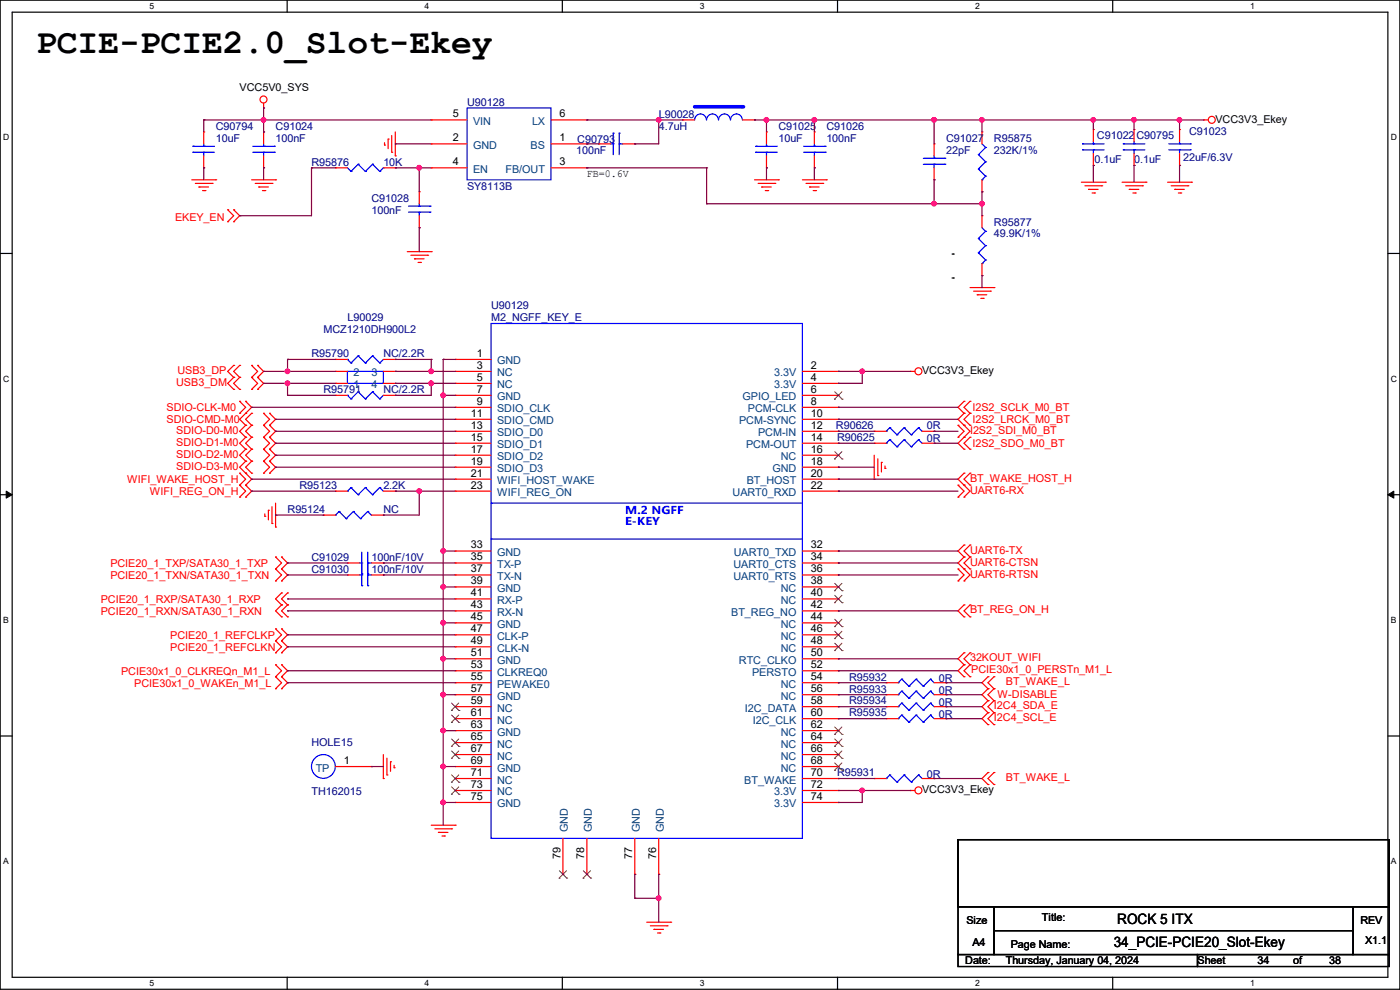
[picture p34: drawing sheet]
<svg xmlns="http://www.w3.org/2000/svg" width="297mm" height="210mm" viewBox="0 0 297 210" stroke-linecap="round" stroke-linejoin="round" font-family="sans-serif">
<defs><g id="words">
<text font-size="7.4" x="7.7" y="11.3">PCIE-PCIE2.0_Slot-Ekey</text>
<g font-size="3">
<text x="237" y="196.1">ROCK 5 IIITX</text>
<text x="237" y="196.1">ROCK 5 TX</text>
<text x="236.3" y="200.9">34_PCIE-PCIE20_Slot-Ekey</text>
</g>
<g font-size="2.3">
<text x="50.8" y="19.4">VCC5V0_SYS</text>
<text x="96.1" y="30">2</text>
<text x="96.1" y="24.9">5</text>
<text x="118.7" y="24.9">6</text>
<text x="118.7" y="30">1</text>
<text x="257.9" y="26">VCC3V3_Ekey</text>
<text x="96.1" y="35.1">4</text>
<text x="118.7" y="35.1">3</text>
<text x="124.5" y="37.5">FB=0.6V</text>
<text x="101.1" y="75.7">1</text>
<text x="101.1" y="78.2">3</text>
<text x="101.1" y="80.8">5</text>
<text x="101.1" y="83.3">7</text>
<text x="172" y="78.2">2</text>
<text x="172" y="80.8">4</text>
<text x="172" y="83.3">6</text>
<text x="195.6" y="79.3">VCC3V3_Ekey</text>
<text x="99.9" y="88.4">11</text>
<text x="101.1" y="85.9">9</text>
<text x="172" y="85.9">8</text>
<text x="172" y="88.4">10</text>
<text x="99.9" y="90.9">13</text>
<text x="99.9" y="93.5">15</text>
<text x="172" y="90.9">12</text>
<text x="172" y="93.5">14</text>
<text x="99.9" y="96">17</text>
<text x="99.9" y="98.6">19</text>
<text x="99.9" y="101.1">21</text>
<text x="172" y="96">16</text>
<text x="172" y="98.6">18</text>
<text x="172" y="101.1">20</text>
<text x="99.9" y="103.6">23</text>
<text x="172" y="103.6">22</text>
<text x="99.9" y="118.9">35</text>
<text x="99.9" y="116.3">33</text>
<text x="172" y="116.3">32</text>
<text x="172" y="118.9">34</text>
<text x="99.9" y="124">39</text>
<text x="99.9" y="121.4">37</text>
<text x="172" y="121.4">36</text>
<text x="172" y="124">38</text>
<text x="99.9" y="126.5">41</text>
<text x="99.9" y="129">43</text>
<text x="99.9" y="131.6">45</text>
<text x="172" y="126.5">40</text>
<text x="172" y="129">42</text>
<text x="172" y="131.6">44</text>
<text x="99.9" y="134.1">47</text>
<text x="99.9" y="136.7">49</text>
<text x="172" y="134.1">46</text>
<text x="172" y="136.7">48</text>
<text x="99.9" y="139.2">51</text>
<text x="99.9" y="141.7">53</text>
<text x="172" y="139.2">50</text>
<text x="172" y="141.7">52</text>
<text x="99.9" y="144.3">55</text>
<text x="99.9" y="146.8">57</text>
<text x="99.9" y="149.4">59</text>
<text x="172" y="144.3">54</text>
<text x="172" y="146.8">56</text>
<text x="172" y="149.4">58</text>
<text x="99.9" y="154.4">63</text>
<text x="99.9" y="151.9">61</text>
<text x="172" y="154.4">62</text>
<text x="172" y="151.9">60</text>
<text x="99.9" y="159.5">67</text>
<text x="99.9" y="157">65</text>
<text x="172" y="159.5">66</text>
<text x="172" y="157">64</text>
<text x="72.9" y="162.1">1</text>
<text x="99.9" y="162.1">69</text>
<text x="99.9" y="164.6">71</text>
<text x="99.9" y="167.1">73</text>
<text x="172" y="162.1">68</text>
<text x="172" y="164.6">70</text>
<text x="172" y="167.1">72</text>
<text x="99.9" y="169.7">75</text>
<text x="172" y="169.7">74</text>
<text x="195.6" y="168.2">VCC3V3_Ekey</text>
<text x="118.9" y="182.2" transform="rotate(-90 118.9 182.2)">79</text>
<text x="124" y="182.2" transform="rotate(-90 124 182.2)">78</text>
<text x="134.1" y="182.2" transform="rotate(-90 134.1 182.2)">77</text>
<text x="139.2" y="182.2" transform="rotate(-90 139.2 182.2)">76</text>
<text x="205" y="195.9">Size</text>
<text x="221" y="195.4">Title:</text>
<text x="288.6" y="195.9">REV</text>
<text x="206.3" y="200.7">A4</text>
<text x="214.4" y="201">Page Name:</text>
<text x="289.6" y="200.2">X1.1</text>
<text x="204.8" y="204.6">Date:</text>
<text x="213.4" y="204.6">Thursday, January 04, 2024</text>
<text x="254" y="204.6">Sheet</text>
<text x="266.7" y="204.6">34</text>
<text x="274.4" y="204.6">of</text>
<text x="282" y="204.6">38</text>
</g>
<g font-size="2.3" fill="#000080">
<text x="99.1" y="22.4">U90128</text>
<text x="45.8" y="27.5">C90794</text>
<text x="58.5" y="27.5">C91024</text>
<text x="139.7" y="25">L90028</text>
<text x="139.7" y="27.5">4.7uH</text>
<text x="165.1" y="27.5">C91025</text>
<text x="175.3" y="27.5">C91026</text>
<text x="232.7" y="29.5">C91022</text>
<text x="241.1" y="29.5">C90795</text>
<text x="252.3" y="28.5">C91023</text>
<text x="45.8" y="30.1">10uF</text>
<text x="58.5" y="30.1">100nF</text>
<text x="66.1" y="35.1">R95876</text>
<text x="81.3" y="35.1">10K</text>
<text x="122.2" y="32.6">100nF</text>
<text x="122.5" y="30.3">C90793</text>
<text x="165.1" y="30.1">10uF</text>
<text x="175.3" y="30.1">100nF</text>
<text x="200.7" y="30.1">C91027</text>
<text x="200.7" y="32.6">22pF</text>
<text x="210.9" y="30.1">R95875</text>
<text x="210.9" y="32.6">232K/1%</text>
<text x="232.2" y="34.6">0.1uF</text>
<text x="240.6" y="34.6">0.1uF</text>
<text x="251" y="34.1">22uF/6.3V</text>
<text x="99.1" y="40.2">SY8113B</text>
<text x="78.8" y="42.8">C91028</text>
<text x="78.8" y="45.3">100nF</text>
<text x="210.9" y="47.8">R95877</text>
<text x="210.9" y="50.4">49.9K/1%</text>
<text x="104.2" y="65.6">U90129</text>
<text x="68.6" y="70.7">MCZ1210DH900L2</text>
<text x="73.7" y="68.2">L90029</text>
<text x="104.2" y="68.2">M2_NGFF_KEY_E</text>
<text x="66.1" y="75.8">R95790</text>
<text x="81.3" y="75.8">NC/2.2R</text>
<text x="68.6" y="83.4">R95791</text>
<text x="81.3" y="83.4">NC/2.2R</text>
<text x="177.3" y="91">R90626</text>
<text x="177.6" y="93.6">R90625</text>
<text x="196.6" y="91">0R</text>
<text x="196.6" y="93.8">0R</text>
<text x="63.5" y="103.7">R95123</text>
<text x="81.3" y="103.7">2.2K</text>
<text x="61" y="108.8">R95124</text>
<text x="81.3" y="108.8">NC</text>
<text x="66.1" y="119">C91029</text>
<text x="78.8" y="119">100nF/10V</text>
<text x="66.1" y="121.5">C91030</text>
<text x="78.8" y="121.5">100nF/10V</text>
<text x="180.1" y="146.9">R95933</text>
<text x="180.1" y="144.4">R95932</text>
<text x="180.1" y="149.4">R95934</text>
<text x="199.2" y="147.2">0R</text>
<text x="199.2" y="144.6">0R</text>
<text x="199.2" y="149.7">0R</text>
<text x="180.1" y="152">R95935</text>
<text x="199.2" y="152.2">0R</text>
<text x="66.1" y="158.3">HOLE15</text>
<text x="177.6" y="164.7">R95931</text>
<text x="196.6" y="164.9">0R</text>
<text x="66.1" y="168.7">TH162015</text>
</g>
<g font-size="2.3" fill="#004080">
<text x="100.4" y="26.5">VIN</text>
<text x="112.9" y="26.5">LX</text>
<text x="100.4" y="31.6">GND</text>
<text x="112.6" y="31.6">BS</text>
<text x="100.4" y="36.7">EN</text>
<text x="107.2" y="36.7">FB/OUT</text>
<text x="105.5" y="77.3">GND</text>
<text x="75" y="82.4">1</text>
<text x="75" y="79.8">2</text>
<text x="78.8" y="79.8">3</text>
<text x="78.8" y="82.4">4</text>
<text x="105.5" y="79.8">NC</text>
<text x="105.5" y="82.4">NC</text>
<text x="164.3" y="79.8">3.3V</text>
<text x="164.3" y="82.4">3.3V</text>
<text x="105.5" y="84.9">GND</text>
<text x="105.5" y="87.5">SDIO_CLK</text>
<text x="157.5" y="84.9">GPIO_LED</text>
<text x="158.7" y="87.5">PCM-CLK</text>
<text x="105.5" y="90">SDIO_CMD</text>
<text x="105.5" y="92.5">SDIO_D0</text>
<text x="105.5" y="95.1">SDIO_D1</text>
<text x="156.8" y="90">PCM-SYNC</text>
<text x="158.3" y="95.1">PCM-OUT</text>
<text x="160.8" y="92.5">PCM-IN</text>
<text x="105.5" y="97.6">SDIO_D2</text>
<text x="105.5" y="100.2">SDIO_D3</text>
<text x="163.9" y="100.2">GND</text>
<text x="165.7" y="97.6">NC</text>
<text x="105.5" y="102.7">WIFI_HOST_WAKE</text>
<text x="105.5" y="105.2">WIFI_REG_ON</text>
<text x="155.4" y="105.2">UART0_RXD</text>
<text x="158.4" y="102.7">BT_HOST</text>
<text x="105.5" y="117.9">GND</text>
<text x="155.7" y="117.9">UART0_TXD</text>
<text x="105.5" y="125.6">GND</text>
<text x="105.5" y="123">TX-N</text>
<text x="105.5" y="120.5">TX-P</text>
<text x="155.6" y="120.5">UART0_CTS</text>
<text x="155.6" y="123">UART0_RTS</text>
<text x="165.7" y="125.6">NC</text>
<text x="105.5" y="128.1">RX-P</text>
<text x="105.5" y="130.6">RX-N</text>
<text x="155.1" y="130.6">BT_REG_NO</text>
<text x="165.7" y="128.1">NC</text>
<text x="105.5" y="133.2">GND</text>
<text x="105.5" y="135.7">CLK-P</text>
<text x="165.7" y="133.2">NC</text>
<text x="165.7" y="135.7">NC</text>
<text x="105.5" y="138.3">CLK-N</text>
<text x="105.5" y="140.8">GND</text>
<text x="105.5" y="143.3">CLKREQ0</text>
<text x="156.8" y="140.8">RTC_CLKO</text>
<text x="159.6" y="143.3">PERSTO</text>
<text x="165.7" y="138.3">NC</text>
<text x="105.5" y="145.9">PEWAKE0</text>
<text x="105.5" y="148.4">GND</text>
<text x="165.7" y="145.9">NC</text>
<text x="165.7" y="148.4">NC</text>
<text x="105.5" y="153.5">NC</text>
<text x="105.5" y="151">NC</text>
<text x="158" y="151">I2C_DATA</text>
<text x="159.7" y="153.5">I2C_CLK</text>
<text x="105.5" y="161.1">NC</text>
<text x="105.5" y="158.6">NC</text>
<text x="105.5" y="156">GND</text>
<text x="165.7" y="161.1">NC</text>
<text x="165.7" y="158.6">NC</text>
<text x="165.7" y="156">NC</text>
<text x="67" y="163.7">TP</text>
<text x="105.5" y="163.7">GND</text>
<text x="105.5" y="166.2">NC</text>
<text x="157.9" y="166.2">BT_WAKE</text>
<text x="165.7" y="163.7">NC</text>
<text x="105.5" y="171.3">GND</text>
<text x="105.5" y="168.7">NC</text>
<text x="164.3" y="168.7">3.3V</text>
<text x="164.3" y="171.3">3.3V</text>
<text x="120.5" y="176.6" transform="rotate(-90 120.5 176.6)">GND</text>
<text x="125.6" y="176.6" transform="rotate(-90 125.6 176.6)">GND</text>
<text x="135.7" y="176.6" transform="rotate(-90 135.7 176.6)">GND</text>
<text x="140.8" y="176.6" transform="rotate(-90 140.8 176.6)">GND</text>
</g>
<g font-size="2.3" fill="#f00">
<text x="37.1" y="46.8">EKEY_EN</text>
<text x="37.4" y="81.9">USB3_DM</text>
<text x="37.6" y="79.3">USB3_DP</text>
<text x="35.3" y="87.2">SDIO-CLK-M0</text>
<text x="35.3" y="89.7">SDIO-CMD-M0</text>
<text x="206.3" y="87.2">I2S2_SCLK_M0_BT</text>
<text x="206.3" y="89.7">I2S2_LRCK_M0_BT</text>
<text x="37.4" y="92">SDIO-D0-M0</text>
<text x="37.4" y="94.6">SDIO-D1-M0</text>
<text x="205.8" y="92">I2S2_SDI_M0_BT</text>
<text x="206.3" y="94.8">I2S2_SDO_M0_BT</text>
<text x="37.4" y="97.1">SDIO-D2-M0</text>
<text x="37.4" y="99.7">SDIO-D3-M0</text>
<text x="27" y="102.4">WIFI_WAKE_HOST_H</text>
<text x="31.8" y="105">WIFI_REG_ON_H</text>
<text x="205.8" y="102.2">BT_WAKE_HOST_H</text>
<text x="205.8" y="104.7">UART6-RX</text>
<text x="205.8" y="117.4">UART6-TX</text>
<text x="205.8" y="120">UART6-CTSN</text>
<text x="23.4" y="120.2">PCIE20_1_TXP/SATA30_1_TXP</text>
<text x="23.4" y="122.8">PCIE20_1_TXN/SATA30_1_TXN</text>
<text x="205.8" y="122.5">UART6-RTSN</text>
<text x="21.4" y="127.8">PCIE20_1_RXP/SATA30_1_RXP</text>
<text x="21.4" y="130.4">PCIE20_1_RXN/SATA30_1_RXN</text>
<text x="205.8" y="130.1">BT_REG_ON_H</text>
<text x="36.1" y="135.5">PCIE20_1_REFCLKP</text>
<text x="25.7" y="143.1">PCIE30x1_0_CLKREQn_M1_L</text>
<text x="36.1" y="138">PCIE20_1_REFCLKN</text>
<text x="205.8" y="140.3">32KOUT_WIFI</text>
<text x="206" y="142.8">PCIE30x1_0_PERSTn_M1_L</text>
<text x="28.5" y="145.6">PCIE30x1_0_WAKEn_M1_L</text>
<text x="211.6" y="148.2">W-DISABLE</text>
<text x="213.4" y="145.4">BT_WAKE_L</text>
<text x="210.9" y="150.5">I2C4_SDA_E</text>
<text x="210.9" y="153">I2C4_SCL_E</text>
<text x="213.4" y="165.7">BT_WAKE_L</text>
</g>
<g font-size="2.3" fill="#00f">
<text x="132.6" y="109.1">M.2 NGFF</text>
<text x="132.6" y="111.4">E-KEY</text>
</g>
<g font-size="1.8">
<text x="31.7" y="1.9">5</text>
<text x="90.1" y="1.9">4</text>
<text x="148.5" y="1.9">3</text>
<text x="206.8" y="1.9">2</text>
<text x="265.2" y="1.9">1</text>
<text x=".7" y="29.8">D</text>
<text x="295.1" y="29.8">D</text>
<text x=".7" y="80.9">C</text>
<text x="295.1" y="80.9">C</text>
<text x=".7" y="132.1">B</text>
<text x="295.1" y="132.1">B</text>
<text x=".7" y="183.3">A</text>
<text x="295.1" y="183.3">A</text>
<text x="31.7" y="209.2">5</text>
<text x="90.1" y="209.2">4</text>
<text x="148.5" y="209.2">3</text>
<text x="206.8" y="209.2">2</text>
<text x="265.2" y="209.2">1</text>
</g>
</g></defs>
<g fill="none" stroke="#000" stroke-width=".25">
<path d="M0 0h297v209.8h-297zM2.6 2.6h291.8v204.7h-291.8zM60.9 0v2.6M119.3 0v2.6M177.7 0v2.6M236.1 0v2.6M0 53.8h2.6M202 59h.2M202 53.9h.2M202.2 59h.1M202.2 53.9h.1M294.4 53.8h2.6"/>
<path d="M0 104.9h2.6M294.4 104.9h2.6M0 156.1h2.6M294.4 156.1h2.6M203.2 178.1h91.5v14.2h-91.5zM203.2 192.3h7.7v10.2h-7.7zM210.9 192.3h76.2v5.1h-76.2zM210.9 197.4h76.2v5.1h-76.2zM287.1 192.3h7.6v10.2h-7.6zM60.9 207.3v2.5M119.3 207.3v2.5M177.7 207.3v2.5"/>
<path d="M203.2 202.5h50.8v2.5h-50.8zM236.1 207.3v2.5M254 202.5h40.7v2.5h-40.7z"/>
</g>
<path d="M1.3 104.2l1.3 .7-1.3 .8zM294.4 104.9l1.3-.7v1.5z" fill="#000"/>
<path d="M1.3 104.2l1.3 .7-1.3 .8zM294.4 104.9l1.3-.7v1.5z" fill="none" stroke="#000" stroke-width=".21"/>
<g fill="none" stroke="#f00" stroke-width=".25">
<path d="M40.7 38.1h5.1M41.4 38.9h3.6M42.2 39.7h.1M42.2 39.7h2M43.2 28h.1M43.2 35.6h.1M43.2 28v2.5M43.2 33.1v2.5M45 38.9h.1M45.8 38.1h.1M53.4 38.1h5.1M54.1 38.9h3.6"/>
<path d="M54.9 39.7h.1M54.9 39.7h2M55.9 22.9h.1M55.9 28h.1M55.9 35.6h.1M55.9 21.9v1M55.9 28v2.5M55.9 33.1v2.5M57.7 38.9h.1M58.5 38.1h.1M71.2 35.6h.1M71.2 35.6h2.5"/>
<path d="M81.3 35.6h2.6M81.6 30.8h.1M81.6 30.3v.5M82.3 29.5h.1M82.3 29.5v2M83.1 32.3h.1M83.1 28.7v3.6M83.9 33.1h.1M83.9 35.6h.1M83.9 28v5.1M127 30.5h.1M127 30.5h2.6"/>
<path d="M132.1 30.5h2.6M134.7 30.5h.1M160.1 38.1h5M160.8 38.9h3.6M161.6 39.7h.1M161.6 39.7h2M162.6 28h.1M162.6 35.6h.1M162.6 28v2.5M162.6 33.1v2.5M164.4 38.9h.1M165.1 38.1h.1"/>
<path d="M170.2 38.1h5.1M171 38.9h3.5M171.7 39.7h.1M171.7 39.7h2.1M172.8 28h.1M172.8 35.6h.1M172.8 28v2.5M172.8 33.1v2.5M174.5 38.9h.1M175.3 38.1h.1M198.2 30.5h.1M198.2 38.1h.1"/>
<path d="M198.2 30.5v2.6M198.2 35.6v2.5M208.3 28h.1M208.3 28v2.5M208.3 38.1v2.6M229.4 38.7h5.1M230.2 39.4h3.5M231.9 27.5h.1M231.9 35.1h.1M231.9 27.5v2.5M231.9 32.6v2.5M233.7 39.4h.1"/>
<path d="M234.5 38.7h.1M238 38.7h5.1M238.8 39.4h3.6M240.6 27.5h.1M240.6 35.1h.1M240.6 27.5v2.5M240.6 32.6v2.5M242.4 39.4h.1M243.1 38.7h.1M247.7 38.7h5.1M248.5 39.4h3.5M250.2 27.5h.1"/>
<path d="M250.2 35.1h.1M250.2 27.5v2.5M250.2 32.6v2.5M252 39.4h.1M252.8 38.7h.1M255.3 25.4h.1M255.3 25.4h1M43 40.4h.5M43.5 40.4h.1M48.3 47h.1M48.3 44.5h.1M48.3 44.5l1.3 1.3-1.3 1.2"/>
<path d="M49.6 44.5h.1M49.6 47h.1M49.6 44.5l1.2 1.3-1.2 1.2M55.7 40.4h.5M56.2 40.4h.1M86.4 53.4h5.1M87.2 54.1h3.5M87.9 54.9h.1M87.9 54.9h2.1M88.7 55.7h.5M88.9 40.7h.1M88.9 48.3h.1"/>
<path d="M88.9 40.7v2.5M88.9 45.8v2.5M89.2 55.7h.1M90.7 54.1h.1M91.5 53.4h.1M162.3 40.4h.6M162.9 40.4h.1M172.5 40.4h.5M173 40.4h.1M208.3 40.7h.1M208.3 45.8h.1M208.3 58.5h.1"/>
<path d="M208.3 45.8v2.5M208.3 55.9v2.6M230.9 40.2h.1M230.9 40.2h2.1M231.7 40.9h.5M232.2 40.9h.1M239.6 40.2h.1M239.6 40.2h2M240.3 40.9h.5M240.8 40.9h.1M249.2 40.2h.1M249.2 40.2h2"/>
<path d="M250 40.9h.5M250.5 40.9h.1M49.6 77.5h.1M49.6 77.5l-1.3 1.3 1.3 1.3M50.8 77.5h.1M50.8 77.5l-1.2 1.3 1.2 1.3M53.4 77.5h.1M53.4 77.5l1.3 1.3-1.3 1.3M54.7 77.5h.1M54.7 77.5l1.2 1.3-1.2 1.3M71.2 76.2h.1M71.2 78.8h.1"/>
<path d="M71.2 78.8h2.5M71.2 76.2h2.5M81.3 78.8h2.6M81.3 76.2h2.6M83.9 76.2h.1M83.9 78.8h.1M193.1 78.8h.1M193.1 78.8h1M205.8 61h5.1M206.5 61.8h3.6M207.3 62.5h.1M207.3 62.5h2"/>
<path d="M208.1 63.3h.5M208.6 63.3h.1M210.1 61.8h.1M210.9 61h.1M49.6 80.1h.1M49.6 82.6h.1M49.6 80.1l-1.3 1.2 1.3 1.3M50.8 80.1h.1M50.8 82.6h.1M50.8 87.7h.1M50.8 85.1h.1M50.8 80.1l-1.2 1.2 1.2 1.3"/>
<path d="M50.8 85.1l1.3 1.3-1.3 1.3M52.1 85.1h.1M52.1 87.7h.1M52.1 90.2h.1M52.1 92.8h.1M52.1 95.3h.1M52.1 97.8h.1M52.1 85.1l1.3 1.3-2.6 2.5 1.3 1.3M52.1 95.3l-1.3 1.3 1.3 1.2M52.1 97.8l-1.3 1.3 2.6 2.5-1.3 1.3M52.1 90.2l-1.3 1.3 1.3 1.3M52.1 92.8l-1.3 1.2 1.3 1.3"/>
<path d="M53.4 80.1h.1M53.4 82.6h.1M53.4 87.7h.1M53.4 90.2h.1M53.4 92.8h.1M53.4 95.3h.1M53.4 97.8h.1M53.4 80.1l1.3 1.2-1.3 1.3M53.4 92.8l-1.3 1.2 1.3 1.3M53.4 87.7l-1.3 1.2 1.3 1.3M53.4 95.3l-1.3 1.3 1.3 1.2M53.4 90.2l-1.3 1.3 1.3 1.3"/>
<path d="M53.4 97.8l-1.3 1.3 1.3 1.3M54.7 80.1h.1M54.7 82.6h.1M54.7 80.1l1.2 1.2-1.2 1.3M55.9 87.7h.1M55.9 90.2h.1M55.9 92.8h.1M55.9 95.3h.1M55.9 97.8h.1M55.9 87.7l1.3 1.2-1.3 1.3M55.9 90.2l1.3 1.3-1.3 1.3M55.9 92.8l1.3 1.2-1.3 1.3"/>
<path d="M55.9 95.3l1.3 1.3-1.3 1.2M55.9 97.8l1.3 1.3-1.3 1.3M57.2 90.2h.1M57.2 87.7h.1M57.2 92.8h.1M57.2 95.3h.1M57.2 97.8h.1M57.2 87.7l1.3 1.2-1.3 1.3M57.2 90.2l1.3 1.3-1.3 1.3M57.2 95.3l1.3 1.3-1.3 1.2M57.2 97.8l1.3 1.3-1.3 1.3M57.2 92.8l1.3 1.2-1.3 1.3"/>
<path d="M71.2 83.9h.1M71.2 81.3h.1M71.2 83.9h2.5M71.2 81.3h2.5M81.3 83.9h2.6M81.3 81.3h2.6M83.9 83.9h.1M83.9 81.3h.1M185.5 91.5h.1M185.5 94h.1M185.5 96.6v5M185.5 91.5h2.5"/>
<path d="M185.5 94h2.5M186.2 97.3v3.6M187 98.1h.1M187 98.1v2M187.7 99.4h.1M187.7 98.8v.6M195.6 91.5h2.6M195.6 94h2.6M198.2 91.5h.1M198.2 94h.1M203.2 92.8h.1M203.2 90.2h.1"/>
<path d="M203.2 90.2l1.3 1.3-1.3 1.3M204.5 85.1h.1M204.5 87.7h.1M204.5 90.2h.1M204.5 92.8h.1M204.5 95.3h.1M204.5 85.1l-1.3 1.3 1.3 1.3M204.5 87.7l-1.3 1.2 2.6 2.6-2.6 2.5 1.3 1.3M205.8 87.7h.1M205.8 85.1h.1M205.8 90.2h.1M205.8 95.3h.1"/>
<path d="M205.8 92.8h.1M205.8 85.1l-1.3 1.3 1.3 1.3M205.8 87.7l-1.3 1.2 1.3 1.3M205.8 92.8l-1.3 1.2 1.3 1.3M50.8 100.4h.1M50.8 102.9h.1M50.8 105.5h.1M50.8 100.4l1.3 1.2-1.3 1.3M50.8 102.9l1.3 1.3-1.3 1.3M52.1 100.4h.1M52.1 102.9h.1M52.1 105.5h.1"/>
<path d="M52.1 102.9l1.3 1.3-1.3 1.3M53.4 100.4h.1M55.9 100.4h.1M56.2 109.5h.1M56.2 109v.5M56.9 108.2h.1M56.9 108.2v2.1M57.2 100.4h.1M57.7 111h.1M57.7 107.5v3.5M58.5 111.8h.1M58.5 118.2h.1"/>
<path d="M58.5 106.7v5.1M58.5 118.2l1.2 1.2-1.2 1.3M59.7 118.2h.1M59.7 118.2l1.3 1.2-1.3 1.3M68.6 109.3h.1M68.6 109.3h2.6M71.2 104.2h.1M71.2 104.2h2.5M73.7 119.4h.1M73.7 119.4h2.5M78.8 109.3h2.5M78.8 119.4h2.5"/>
<path d="M81.3 109.3h.1M81.3 119.4h.1M81.3 104.2h2.6M83.9 104.2h.1M185.5 101.6h.1M186.2 100.9h.1M203.2 105.5h.1M203.2 102.9h.1M203.2 102.9l1.3 1.3-1.3 1.3M204.5 100.4h.1M204.5 102.9h.1M204.5 105.5h.1"/>
<path d="M204.5 115.6h.1M204.5 118.2h.1M204.5 100.4l-1.3 1.2 2.6 2.6-1.3 1.3M204.5 115.6l-1.3 1.3 1.3 1.3M204.5 118.2l-1.3 1.2 1.3 1.3M205.8 102.9h.1M205.8 100.4h.1M205.8 118.2h.1M205.8 115.6h.1M205.8 100.4l-1.3 1.2 1.3 1.3M205.8 115.6l-1.3 1.3 1.3 1.3M205.8 118.2l-1.3 1.2 1.3 1.3"/>
<path d="M58.5 120.7h.1M58.5 123.2h.1M58.5 133.4h.1M58.5 135.9h.1M58.5 138.5h.1M58.5 120.7l1.2 1.3-1.2 1.2M58.5 133.4l1.2 1.3-1.2 1.2M58.5 135.9l1.2 1.3-1.2 1.3M59.7 120.7h.1M59.7 123.2h.1M59.7 128.3h.1M59.7 125.8h.1"/>
<path d="M59.7 130.9h.1M59.7 135.9h.1M59.7 133.4h.1M59.7 138.5h.1M59.7 120.7l1.3 1.3-1.3 1.2M59.7 125.8l-1.2 1.2 1.2 1.3M59.7 128.3l-1.2 1.3 1.2 1.3M59.7 133.4l1.3 1.3-1.3 1.2M59.7 135.9l1.3 1.3-1.3 1.3M61 128.3h.1M61 125.8h.1M61 130.9h.1"/>
<path d="M61 125.8l-1.3 1.2 1.3 1.3M61 128.3l-1.3 1.3 1.3 1.3M73.7 122h.1M73.7 122h2.5M78.8 122h2.5M81.3 122h.1M203.2 123.2h.1M203.2 120.7h.1M203.2 120.7l1.3 1.3-1.3 1.2M204.5 120.7h.1M204.5 123.2h.1M204.5 128.3h.1"/>
<path d="M204.5 130.9h.1M204.5 138.5h.1M204.5 120.7l1.3 1.3-1.3 1.2M204.5 128.3l-1.3 1.3 1.3 1.3M204.5 138.5l-1.3 1.2 1.3 1.3M205.8 120.7h.1M205.8 130.9h.1M205.8 128.3h.1M205.8 138.5h.1M205.8 128.3l-1.3 1.3 1.3 1.3M205.8 138.5l-1.3 1.2 1.3 1.3M58.5 143.6h.1"/>
<path d="M58.5 141h.1M58.5 146.1h.1M58.5 141l1.2 1.3-1.2 1.3M58.5 143.6l1.2 1.2-1.2 1.3M59.7 141h.1M59.7 143.6h.1M59.7 146.1h.1M59.7 141l1.3 1.3-1.3 1.3M59.7 143.6l1.3 1.2-1.3 1.3M188 147.4h.1M188 144.8h.1M188 152.4h.1"/>
<path d="M188 149.9h.1M188 147.4h2.5M188 144.8h2.5M188 152.4h2.5M188 149.9h2.5M198.2 147.4h2.5M198.2 144.8h2.5M198.2 152.4h2.5M198.2 149.9h2.5M200.7 147.4h.1M200.7 144.8h.1M200.7 152.4h.1"/>
<path d="M200.7 149.9h.1M204.5 141h.1M204.5 143.6h.1M204.5 141l-1.3 1.3 1.3 1.3M205.8 141h.1M205.8 143.6h.1M205.8 141l-1.3 1.3 1.3 1.3M209.6 146.1h.1M209.6 143.6h.1M209.6 148.6h.1M209.6 151.2h.1M209.6 153.7h.1"/>
<path d="M209.6 143.6l-1.3 1.2 1.3 1.3M209.6 146.1l-1.3 1.3 1.3 1.2M209.6 148.6l-1.3 1.3 1.3 1.3M209.6 151.2l-1.3 1.2 1.3 1.3M210.9 143.6h.1M210.9 146.1h.1M210.9 148.6h.1M210.9 151.2h.1M210.9 153.7h.1M210.9 143.6l-1.3 1.2 1.3 1.3M210.9 146.1l-1.3 1.3 1.3 1.2M210.9 148.6l-1.3 1.3 1.3 1.3"/>
<path d="M210.9 151.2l-1.3 1.2 1.3 1.3M71.2 162.6h7.6M78.8 162.6h.1M81.3 165.1h.1M81.3 160.1v5M82.1 164.4h.1M82.1 160.8v3.6M82.8 161.6h.1M82.8 161.6v2M83.6 162.9h.1M83.6 162.3v.6M91.5 175h5.1"/>
<path d="M92.2 175.8h3.6M93 176.6h.1M93 176.6h2M93.8 177.3h.5M94.3 177.3h.1M95.8 175.8h.1M96.6 175h.1M185.5 165.1h.1M185.5 165.1h2.5M193.1 167.7h.1M193.1 167.7h1M195.6 165.1h2.6"/>
<path d="M198.2 165.1h.1M209.6 166.4h.1M209.6 163.9h.1M209.6 163.9l-1.3 1.2 1.3 1.3M210.9 163.9h.1M210.9 166.4h.1M210.9 163.9l-1.3 1.2 1.3 1.3M137.2 195.6h5.1M138 196.4h3.5M138.7 197.1h.1M138.7 197.1h2.1M139.5 197.9h.5"/>
<path d="M140 197.9h.1M141.5 196.4h.1M142.3 195.6h.1"/>
<circle cx="55.9" cy="21.1" r=".74"/>
<circle cx="257.1" cy="25.4" r=".74"/>
<circle cx="194.8" cy="78.8" r=".74"/>
<circle cx="194.8" cy="167.7" r=".74"/>
</g>
<g fill="none" stroke="#00f" stroke-width=".25">
<path d="M40.9 32.3h.1M40.9 31h.1M40.9 32.3h4.6M40.9 31h4.6M43.2 31h.1M43.2 32.3h.1M43.2 30.5v.5M43.2 32.3v.8M53.6 32.3h4.6M53.6 31h4.6M55.9 31h.1M55.9 32.3h.1"/>
<path d="M55.9 30.5v.5M55.9 32.3v.8M58.2 32.3h.1M58.2 31h.1M73.7 35.6l.8 .8M74.5 36.4h.1M76 34.8h.1M76 34.8l-1.5 1.6M76 34.8l1.5 1.6M77.5 36.4h.1M79 34.8h.1M79 34.8l-1.5 1.6"/>
<path d="M79 34.8l1.6 1.6M80.6 36.4h.1M81.3 35.6h.1M81.3 35.6l-.7 .8M129.6 30.5h.5M130.1 30.5h.1M130.1 28.2h.1M130.1 28.2v4.6M131.4 28.2h.1M131.4 30.5h.1M131.4 30.5h.7M131.4 28.2v4.6"/>
<path d="M147.4 25.4a1.25 1.25 0 0 1 1.2-1.2 1.25 1.25 0 0 1 1.3 1.2 1.29 1.29 0 0 1 1.3-1.2 1.29 1.29 0 0 1 1.2 1.2 1.25 1.25 0 0 1 1.3-1.2 1.25 1.25 0 0 1 1.2 1.2M155 25.4a1.25 1.25 0 0 1 1.2-1.2 1.25 1.25 0 0 1 1.3 1.2M160.3 32.3h.1M160.3 31h.1M160.3 32.3h4.6M160.3 31h4.6M162.6 31h.1M162.6 32.3h.1M162.6 30.5v.5M162.6 32.3v.8M170.5 32.3h4.5M170.5 31h4.5"/>
<path d="M172.8 31h.1M172.8 32.3h.1M172.8 30.5v.5M172.8 32.3v.8M175 32.3h.1M175 31h.1M195.9 34.8h4.5M195.9 33.6h4.5M198.2 33.6h.1M198.2 34.8h.1M198.2 33.1v.5M198.2 34.8v.8"/>
<path d="M200.4 34.8h.1M200.4 33.6h.1M207.6 32.8h.1M207.6 35.9h.1M207.6 32.8l1.5 1.5M207.6 35.9l1.5 1.5M208.3 38.1h.1M208.3 30.5l.8 .8M209.1 31.3h.1M209.1 34.3h.1M209.1 37.4h.1M209.1 31.3l-1.5 1.5"/>
<path d="M209.1 34.3l-1.5 1.6M209.1 37.4l-.8 .7M229.7 31.8h.1M229.7 30.5h.1M229.7 31.8h4.5M229.7 30.5h4.5M231.9 30.5h.1M231.9 31.8h.1M231.9 30v.5M231.9 31.8v.8M238.3 31.8h.1M238.3 30.5h.1"/>
<path d="M238.3 31.8h4.6M238.3 30.5h4.6M240.6 30.5h.1M240.6 31.8h.1M240.6 30v.5M240.6 31.8v.8M247.9 31.8h4.6M247.9 30.5h4.6M250.2 30.5h.1M250.2 31.8h.1M250.2 30v.5M250.2 31.8v.8"/>
<path d="M252.5 31.8h.1M252.5 30.5h.1M86.7 45h4.5M86.7 43.7h4.5M88.9 43.7h.1M88.9 45h.1M88.9 43.2v.5M88.9 45v.8M91.2 45h.1M91.2 43.7h.1M207.6 50.6h.1M207.6 53.6h.1"/>
<path d="M207.6 50.6l1.5 1.5M207.6 53.6l1.5 1.6M208.3 55.9h.1M208.3 48.3l.8 .8M209.1 49.1h.1M209.1 52.1h.1M209.1 55.2h.1M209.1 49.1l-1.5 1.5M209.1 52.1l-1.5 1.5M209.1 55.2l-.8 .7M73.7 78.8h7.6v2.5h-7.6zM73.7 76.2h.1"/>
<path d="M73.7 76.2l.8 .8M74.5 77h.1M76 75.5h.1M76 75.5l1.5 1.5M76 75.5l-1.5 1.5M77.5 77h.1M79 75.5h.1M79 75.5l1.6 1.5M79 75.5l-1.5 1.5M80.6 77h.1M81.3 76.2l-.7 .8M73.7 83.9h.1"/>
<path d="M73.7 83.9l.8 .7M74.5 84.6h.1M76 83.1h.1M76 83.1l1.5 1.5M76 83.1l-1.5 1.5M77.5 84.6h.1M79 83.1h.1M79 83.1l1.6 1.5M79 83.1l-1.5 1.5M80.6 84.6h.1M81.3 83.9l-.7 .7M188 91.5h.1"/>
<path d="M188 94h.1M188.8 90.7h.1M188.8 93.3h.1M188.8 90.7l1.5 1.5M188.8 90.7l-.8 .8M188.8 93.3l1.5 1.5M188.8 93.3l-.8 .7M190.3 92.2h.1M190.3 94.8h.1M191.8 90.7h.1M191.8 93.3h.1M191.8 90.7l1.5 1.5"/>
<path d="M191.8 90.7l-1.5 1.5M191.8 93.3l1.5 1.5M191.8 93.3l-1.5 1.5M193.3 92.2h.1M193.3 94.8h.1M194.9 90.7h.1M194.9 93.3h.1M194.9 90.7l.7 .8M194.9 90.7l-1.6 1.5M194.9 93.3l.7 .7M194.9 93.3l-1.6 1.5M71.2 109.3h.1"/>
<path d="M71.9 108.5h.1M71.9 108.5l1.5 1.5M71.9 108.5l-.7 .8M73.4 110h.1M73.7 104.2h.1M74.5 103.4h.1M74.5 103.4l1.5 1.5M74.5 103.4l-.8 .8M75 108.5h.1M75 108.5l1.5 1.5M75 108.5l-1.6 1.5M76 104.9h.1"/>
<path d="M76.2 119.4h.6M76.5 110h.1M76.8 119.4h.1M76.8 117.1v7.1M77.5 103.4h.1M77.5 103.4l1.5 1.5M77.5 103.4l-1.5 1.5M78 108.5h.1M78 119.4h.1M78 117.1v7.1M78 108.5l.8 .8M78 108.5l-1.5 1.5"/>
<path d="M78 119.4h.8M79 104.9h.1M80.6 103.4h.1M80.6 103.4l.7 .8M80.6 103.4l-1.6 1.5M76.2 122h.6M76.8 122h.1M76.8 124.2h.1M76.8 121.7h.1M78 124.2h.1M78 122h.1M78 121.7h.1"/>
<path d="M78 122h.8M190.5 147.4h.1M190.5 144.8h.1M190.5 152.4h.1M190.5 149.9h.1M191.3 146.6h.1M191.3 144.1h.1M191.3 151.7h.1M191.3 149.1h.1M191.3 146.6l1.5 1.5M191.3 146.6l-.8 .8M191.3 144.1l1.5 1.5"/>
<path d="M191.3 144.1l-.8 .7M191.3 151.7l1.5 1.5M191.3 151.7l-.8 .7M191.3 149.1l1.5 1.6M191.3 149.1l-.8 .8M192.8 148.1h.1M192.8 145.6h.1M192.8 153.2h.1M192.8 150.7h.1M194.4 146.6h.1M194.4 144.1h.1M194.4 151.7h.1"/>
<path d="M194.4 149.1h.1M194.4 146.6l1.5 1.5M194.4 146.6l-1.6 1.5M194.4 144.1l1.5 1.5M194.4 144.1l-1.6 1.5M194.4 151.7l1.5 1.5M194.4 151.7l-1.6 1.5M194.4 149.1l1.5 1.6M194.4 149.1l-1.6 1.6M195.9 148.1h.1M195.9 145.6h.1M195.9 153.2h.1"/>
<path d="M195.9 150.7h.1M197.4 146.6h.1M197.4 144.1h.1M197.4 151.7h.1M197.4 149.1h.1M197.4 146.6l.8 .8M197.4 146.6l-1.5 1.5M197.4 144.1l.8 .7M197.4 144.1l-1.5 1.5M197.4 151.7l.8 .7M197.4 151.7l-1.5 1.5M197.4 149.1l.8 .8"/>
<path d="M197.4 149.1l-1.5 1.6M188 165.1h.1M188.8 164.4h.1M188.8 164.4l1.5 1.5M188.8 164.4l-.8 .7M190.3 165.9h.1M191.8 164.4h.1M191.8 164.4l1.5 1.5M191.8 164.4l-1.5 1.5M193.3 165.9h.1M194.9 164.4h.1M194.9 164.4l.7 .7"/>
<path d="M194.9 164.4l-1.6 1.5"/>
<circle cx="68.6" cy="162.6" r="2.52"/>
</g>
<path d="M147.4 22.6h10.1" fill="none" stroke="#00f" stroke-width=".76"/>
<circle cx="157.5" cy="22.6" r=".38" fill="#00f"/>
<g fill="none" stroke="#f00" stroke-width=".25">
<path d="M91.5 35.6h.1M91.5 30.5h.1M91.5 25.4h.1M91.5 25.4h7.6M91.5 35.6h7.6M91.5 30.5h7.6M116.9 25.4h7.6M116.9 35.6h7.6M116.9 30.5h7.6M124.5 25.4h.1M124.5 35.6h.1M124.5 30.5h.1"/>
<path d="M144.8 25.4h.1M144.8 25.4h2.6M157.5 25.4h2.6M160.1 25.4h.1M96.6 76.2h.1M96.6 78.8h.1M96.6 76.2h7.6M96.6 78.8h7.6M170.2 78.8h7.6M177.8 78.8h.1M96.6 81.3h.1M96.6 83.9h.1"/>
<path d="M96.6 86.4h.1M96.6 88.9h.1M96.6 91.5h.1M96.6 94h.1M96.6 96.6h.1M96.6 99.1h.1M96.6 81.3h7.6M96.6 83.9h7.6M96.6 86.4h7.6M96.6 88.9h7.6M96.6 91.5h7.6M96.6 94h7.6"/>
<path d="M96.6 96.6h7.6M96.6 99.1h7.6M170.2 81.3h7.6M170.2 83.9h7.6M170.2 86.4h7.6M170.2 88.9h7.6M170.2 91.5h7.6M170.2 94h7.6M170.2 96.6h7.6M170.2 99.1h7.6M177.8 81.3h.1M177.8 83.9h.1"/>
<path d="M177.8 86.4h.1M177.8 88.9h.1M177.8 91.5h.1M177.8 94h.1M177.8 96.6h.1M177.8 99.1h.1M96.6 101.6h.1M96.6 104.2h.1M96.6 119.4h.1M96.6 116.9h.1M96.6 101.6h7.6M96.6 104.2h7.6"/>
<path d="M96.6 116.9h7.6M96.6 119.4h7.6M170.2 101.6h7.6M170.2 104.2h7.6M170.2 116.9h7.6M170.2 119.4h7.6M177.8 101.6h.1M177.8 104.2h.1M177.8 116.9h.1M177.8 119.4h.1M96.6 124.5h.1M96.6 122h.1"/>
<path d="M96.6 127h.1M96.6 129.6h.1M96.6 132.1h.1M96.6 134.7h.1M96.6 137.2h.1M96.6 139.7h.1M96.6 122h7.6M96.6 124.5h7.6M96.6 127h7.6M96.6 129.6h7.6M96.6 132.1h7.6M96.6 134.7h7.6"/>
<path d="M96.6 137.2h7.6M96.6 139.7h7.6M170.2 122h7.6M170.2 124.5h7.6M170.2 127h7.6M170.2 129.6h7.6M170.2 132.1h7.6M170.2 134.7h7.6M170.2 137.2h7.6M170.2 139.7h7.6M177.8 122h.1M177.8 124.5h.1"/>
<path d="M177.8 127h.1M177.8 129.6h.1M177.8 132.1h.1M177.8 134.7h.1M177.8 137.2h.1M177.8 139.7h.1M96.6 142.3h.1M96.6 144.8h.1M96.6 147.4h.1M96.6 157.5h.1M96.6 155h.1M96.6 152.4h.1"/>
<path d="M96.6 149.9h.1M96.6 142.3h7.6M96.6 144.8h7.6M96.6 147.4h7.6M96.6 149.9h7.6M96.6 157.5h7.6M96.6 155h7.6M96.6 152.4h7.6M170.2 142.3h7.6M170.2 144.8h7.6M170.2 147.4h7.6M170.2 149.9h7.6"/>
<path d="M170.2 157.5h7.6M170.2 155h7.6M170.2 152.4h7.6M177.8 142.3h.1M177.8 144.8h.1M177.8 147.4h.1M177.8 149.9h.1M177.8 157.5h.1M177.8 155h.1M177.8 152.4h.1M96.6 160.1h.1M96.6 162.6h.1"/>
<path d="M96.6 165.1h.1M96.6 170.2h.1M96.6 167.7h.1M96.6 160.1h7.6M96.6 162.6h7.6M96.6 165.1h7.6M96.6 167.7h7.6M96.6 170.2h7.6M119.4 177.8v7.7M124.5 177.8v7.7M134.7 177.8v7.7M139.7 177.8v7.7"/>
<path d="M170.2 160.1h7.6M170.2 162.6h7.6M170.2 165.1h7.6M170.2 167.7h7.6M170.2 170.2h7.6M177.8 162.6h.1M177.8 165.1h.1M177.8 167.7h.1M177.8 170.2h.1M177.8 160.1h.1M119.4 185.5h.1M124.5 185.5h.1"/>
<path d="M134.7 185.5h.1M139.7 185.5h.1"/>
</g>
<path d="M99.1 22.9h17.8v15.2h-17.8zM104.2 68.6h66v109.2h-66zM104.2 114.3h.1M104.2 106.7h.1M104.2 114.3h66M104.2 106.7h66" fill="none" stroke="#00f" stroke-width=".25"/>
<g fill="none" stroke="#804000" stroke-width=".21">
<path d="M177 84.7h.1M177 97.4h.1M177.1 83.1l1.5 1.6M177.1 95.8l1.5 1.6M178.6 83.1l-1.6 1.6M178.6 95.8l-1.6 1.6M178.6 84.7h.1M178.6 97.4h.1M177 125.3h.1M177 127.8h.1M177 132.9h.1M177 135.5h.1"/>
<path d="M177 138h.1M177.1 123.7l1.5 1.6M177.1 126.3l1.5 1.5M177.1 131.4l1.5 1.5M177.1 133.9l1.5 1.6M177.1 136.4l1.5 1.6M178.6 123.7l-1.6 1.6M178.6 126.3l-1.6 1.5M178.6 131.4l-1.6 1.5M178.6 133.9l-1.6 1.6M178.6 136.4l-1.6 1.6M178.6 125.3h.1"/>
<path d="M178.6 127.8h.1M178.6 132.9h.1M178.6 135.5h.1M178.6 138h.1M95.8 158.3h.1M95.8 153.2h.1M95.8 150.7h.1M95.8 159.3l1.6 1.6M95.8 156.8l1.6 1.5M95.8 151.7l1.6 1.5M95.8 149.1l1.6 1.6M97.3 159.3l-1.5 1.6"/>
<path d="M97.3 156.8l-1.5 1.5M97.3 151.7l-1.5 1.5M97.3 149.1l-1.5 1.6M97.4 158.3h.1M97.4 153.2h.1M97.4 150.7h.1M177 158.3h.1M177 155.8h.1M177.1 159.3l1.5 1.6M177.1 156.8l1.5 1.5M177.1 154.2l1.5 1.6M178.6 159.3l-1.6 1.6"/>
<path d="M178.6 156.8l-1.6 1.5M178.6 154.2l-1.6 1.6M178.6 158.3h.1M178.6 155.8h.1M95.8 160.9h.1M95.8 165.9h.1M95.8 168.5h.1M95.8 164.4l1.6 1.5M95.8 166.9l1.6 1.6M97.3 164.4l-1.5 1.5M97.3 166.9l-1.5 1.6M97.4 160.9h.1"/>
<path d="M97.4 165.9h.1M97.4 168.5h.1M177 163.4h.1M177 160.9h.1M177.1 161.8l1.5 1.6M178.6 161.8l-1.6 1.6M178.6 163.4h.1M178.6 160.9h.1M118.6 186.3h.1M118.7 184.7l1.5 1.6M120.2 184.7l-1.6 1.6M120.2 186.3h.1"/>
<path d="M123.7 186.3h.1M123.7 184.7l1.6 1.6M125.3 184.7l-1.6 1.6M125.3 186.3h.1"/>
</g>
<path d="M43.2 25.4h.1M43.2 25.4h48.3M43.2 25.4v2.6M55.9 22.9h.1M55.9 25.4h.1M55.9 22.9v2.5" fill="none" stroke="#800040" stroke-width=".25"/>
<circle cx="55.9" cy="25.4" r=".49" fill="#f0f"/>
<circle cx="55.9" cy="25.4" r=".49" fill="none" stroke="#f0f" stroke-width=".25"/>
<path d="M124.5 25.4h.1M124.5 25.4h20.3M139.7 25.4h.1M139.7 25.4v5.1" fill="none" stroke="#800040" stroke-width=".25"/>
<circle cx="139.7" cy="25.4" r=".49" fill="#f0f"/>
<circle cx="139.7" cy="25.4" r=".49" fill="none" stroke="#f0f" stroke-width=".25"/>
<path d="M160.1 25.4h.1M160.1 25.4h2.5" fill="none" stroke="#800040" stroke-width=".25"/>
<circle cx="162.6" cy="25.4" r=".49" fill="#f0f"/>
<circle cx="162.6" cy="25.4" r=".49" fill="none" stroke="#f0f" stroke-width=".25"/>
<path d="M162.6 25.4h.1M162.6 25.4h35.6M162.6 25.4v2.6M172.8 25.4h.1M172.8 25.4v2.6" fill="none" stroke="#800040" stroke-width=".25"/>
<circle cx="172.7" cy="25.4" r=".49" fill="#f0f"/>
<circle cx="172.7" cy="25.4" r=".49" fill="none" stroke="#f0f" stroke-width=".25"/>
<path d="M198.2 25.4h.1M198.2 25.4v5.1" fill="none" stroke="#800040" stroke-width=".25"/>
<circle cx="198.1" cy="25.4" r=".49" fill="#f0f"/>
<circle cx="198.1" cy="25.4" r=".49" fill="none" stroke="#f0f" stroke-width=".25"/>
<path d="M198.2 25.4h.1M198.2 25.4h33.7M208.3 25.4h.1M208.3 25.4v2.6" fill="none" stroke="#800040" stroke-width=".25"/>
<circle cx="231.9" cy="25.4" r=".49" fill="#f0f"/>
<circle cx="231.9" cy="25.4" r=".49" fill="none" stroke="#f0f" stroke-width=".25"/>
<circle cx="208.3" cy="25.4" r=".49" fill="#f0f"/>
<circle cx="208.3" cy="25.4" r=".49" fill="none" stroke="#f0f" stroke-width=".25"/>
<path d="M231.9 25.4h.1M231.9 25.4h8.7M231.9 25.4v2.1M240.6 25.4h.1M240.6 25.4v2.1" fill="none" stroke="#800040" stroke-width=".25"/>
<circle cx="240.6" cy="25.4" r=".49" fill="#f0f"/>
<circle cx="240.6" cy="25.4" r=".49" fill="none" stroke="#f0f" stroke-width=".25"/>
<path d="M240.6 25.4h.1M240.6 25.4h9.6" fill="none" stroke="#800040" stroke-width=".25"/>
<circle cx="250.2" cy="25.4" r=".49" fill="#f0f"/>
<circle cx="250.2" cy="25.4" r=".49" fill="none" stroke="#f0f" stroke-width=".25"/>
<g fill="none" stroke="#800040" stroke-width=".25">
<path d="M43.2 35.6h.1M43.2 35.6v2.5M55.9 35.6h.1M55.9 35.6v2.5M66.1 35.6h.1M66.1 35.6h5.1M66.1 35.6v10.2M83.9 30.5h.1M83.9 35.6h.1M83.9 30.5h7.6M83.9 35.6h5M88.9 35.6h.1"/>
<path d="M88.9 35.6v5.1M124.5 30.5h.1M124.5 30.5h2.5M134.7 30.5h.1M134.7 30.5h5M231.9 35.1h.1M231.9 35.1v3.6M240.6 35.1h.1M240.6 35.1v3.6M250.2 25.4h.1M250.2 35.1h.1M250.2 25.4v2.1"/>
<path d="M250.2 35.1v3.6M250.2 25.4h5.1"/>
</g>
<circle cx="88.9" cy="35.6" r=".49" fill="#f0f"/>
<circle cx="88.9" cy="35.6" r=".49" fill="none" stroke="#f0f" stroke-width=".25"/>
<g fill="none" stroke="#800040" stroke-width=".25">
<path d="M88.9 35.6h.1M88.9 35.6h2.6M124.5 35.6h.1M124.5 35.6h25.4M149.9 35.6h.1M149.9 35.6v7.6M162.6 35.6h.1M162.6 35.6v2.5M172.8 35.6h.1M172.8 35.6v2.5M198.2 38.1h.1M198.2 38.1v5.1h-48.3"/>
<path d="M149.9 43.2h.1M208.3 40.7h.1M208.3 40.7v2.5"/>
</g>
<circle cx="198.1" cy="43.2" r=".49" fill="#f0f"/>
<circle cx="198.1" cy="43.2" r=".49" fill="none" stroke="#f0f" stroke-width=".25"/>
<path d="M198.2 43.2h.1M198.2 43.2h10.1M208.3 43.2h.1M208.3 43.2v2.6" fill="none" stroke="#800040" stroke-width=".25"/>
<circle cx="208.3" cy="43.2" r=".49" fill="#f0f"/>
<circle cx="208.3" cy="43.2" r=".49" fill="none" stroke="#f0f" stroke-width=".25"/>
<g fill="none" stroke="#800040" stroke-width=".25">
<path d="M50.8 45.8h.1M50.8 45.8h15.3M88.9 48.3h.1M88.9 48.3v5.1M55.9 78.8h.1M61 76.2h.1M61 76.2v2.6h-5.1M61 76.2h10.2M83.9 76.2h.1M83.9 76.2h7.6M91.5 76.2h.1M91.5 76.2v2.6"/>
<path d="M94 76.2h.1M94 76.2h2.6M94 76.2v7.7"/>
</g>
<circle cx="61" cy="78.8" r=".49" fill="#f0f"/>
<circle cx="61" cy="78.8" r=".49" fill="none" stroke="#f0f" stroke-width=".25"/>
<path d="M61 78.8h.1M61 78.8h10.2M83.9 78.8h.1M83.9 78.8h12.7M91.5 78.8h.1" fill="none" stroke="#800040" stroke-width=".25"/>
<circle cx="91.5" cy="78.8" r=".49" fill="#f0f"/>
<circle cx="91.5" cy="78.8" r=".49" fill="none" stroke="#f0f" stroke-width=".25"/>
<path d="M177.8 78.8h.1M177.8 78.8h15.3M182.9 78.8h.1" fill="none" stroke="#800040" stroke-width=".25"/>
<circle cx="182.9" cy="78.8" r=".49" fill="#f0f"/>
<circle cx="182.9" cy="78.8" r=".49" fill="none" stroke="#f0f" stroke-width=".25"/>
<path d="M182.9 78.8h.1M182.9 78.8v2.5M55.9 81.3h.1M55.9 81.3h15.3M61 81.3h.1M61 81.3v2.6" fill="none" stroke="#800040" stroke-width=".25"/>
<circle cx="61" cy="81.3" r=".49" fill="#f0f"/>
<circle cx="61" cy="81.3" r=".49" fill="none" stroke="#f0f" stroke-width=".25"/>
<path d="M83.9 81.3h.1M83.9 81.3h7.6" fill="none" stroke="#800040" stroke-width=".25"/>
<circle cx="91.5" cy="81.3" r=".49" fill="#f0f"/>
<circle cx="91.5" cy="81.3" r=".49" fill="none" stroke="#f0f" stroke-width=".25"/>
<path d="M61 83.9h.1M61 83.9h10.2M83.9 83.9h.1M91.5 81.3h.1M91.5 81.3h5.1M91.5 81.3v2.6h-7.6M94 83.9h.1M94 83.9h2.6M94 83.9v33M177.8 81.3h.1M177.8 81.3h5.1" fill="none" stroke="#800040" stroke-width=".25"/>
<circle cx="94" cy="116.9" r=".49" fill="#f0f"/>
<circle cx="94" cy="116.9" r=".49" fill="none" stroke="#f0f" stroke-width=".25"/>
<circle cx="94" cy="83.8" r=".49" fill="#f0f"/>
<circle cx="94" cy="83.8" r=".49" fill="none" stroke="#f0f" stroke-width=".25"/>
<g fill="none" stroke="#800040" stroke-width=".25">
<path d="M53.4 86.4h.1M53.4 86.4h43.2M58.5 88.9h.1M58.5 91.5h.1M58.5 94h.1M58.5 96.6h.1M58.5 99.1h.1M58.5 88.9h38.1M58.5 91.5h38.1M58.5 94h38.1M58.5 96.6h38.1M58.5 99.1h38.1"/>
<path d="M177.8 86.4h.1M177.8 88.9h.1M177.8 91.5h.1M177.8 94h.1M177.8 99.1h.1M177.8 86.4h25.4M177.8 88.9h25.4M177.8 91.5h7.7M177.8 94h7.7M177.8 99.1h7.7M198.2 91.5h.1M198.2 94h.1"/>
<path d="M198.2 91.5h5M198.2 94h5M53.4 101.6h.1M53.4 104.2h.1M53.4 101.6h43.2M53.4 104.2h17.8M83.9 104.2h.1M83.9 104.2h5M88.9 104.2h.1M88.9 104.2v5.1M177.8 101.6h.1M177.8 101.6h25.4"/>
</g>
<circle cx="88.9" cy="104.2" r=".49" fill="#f0f"/>
<circle cx="88.9" cy="104.2" r=".49" fill="none" stroke="#f0f" stroke-width=".25"/>
<g fill="none" stroke="#800040" stroke-width=".25">
<path d="M58.5 109.3h.1M58.5 109.3h10.1M61 119.4h.1M61 119.4h12.7M81.3 109.3h.1M81.3 119.4h.1M81.3 109.3h7.6M81.3 119.4h15.3M88.9 104.2h.1M88.9 104.2h7.7M94 116.9h.1M94 116.9v15.2"/>
<path d="M94 116.9h2.6M177.8 104.2h.1M177.8 116.9h.1M177.8 119.4h.1M177.8 104.2h25.4M177.8 116.9h25.4M177.8 119.4h25.4M61 122h.1M61 122h12.7M81.3 122h.1M81.3 122h15.3M94 124.5h.1"/>
<path d="M177.8 122h.1M177.8 122h25.4"/>
</g>
<circle cx="94" cy="124.5" r=".49" fill="#f0f"/>
<circle cx="94" cy="124.5" r=".49" fill="none" stroke="#f0f" stroke-width=".25"/>
<path d="M61 127h.1M61 129.6h.1M61 127h35.6M61 129.6h35.6M94 124.5h.1M94 132.1h.1M94 124.5h2.6M94 132.1h2.6M94 132.1v7.6M177.8 129.6h.1M177.8 129.6h25.4" fill="none" stroke="#800040" stroke-width=".25"/>
<circle cx="94" cy="139.7" r=".49" fill="#f0f"/>
<circle cx="94" cy="139.7" r=".49" fill="none" stroke="#f0f" stroke-width=".25"/>
<circle cx="94" cy="132.1" r=".49" fill="#f0f"/>
<circle cx="94" cy="132.1" r=".49" fill="none" stroke="#f0f" stroke-width=".25"/>
<g fill="none" stroke="#800040" stroke-width=".25">
<path d="M61 134.7h.1M61 137.2h.1M61 134.7h35.6M61 137.2h35.6M94 139.7h.1M94 139.7v15.3M94 139.7h2.6M177.8 139.7h.1M177.8 139.7h25.4M61 142.3h.1M61 144.8h.1M61 142.3h35.6"/>
<path d="M61 144.8h35.6M94 147.4h.1M94 147.4h2.6M177.8 142.3h.1M177.8 144.8h.1M177.8 142.3h25.4M177.8 144.8h10.2M200.7 144.8h.1M200.7 144.8h7.6"/>
</g>
<circle cx="94" cy="147.3" r=".49" fill="#f0f"/>
<circle cx="94" cy="147.3" r=".49" fill="none" stroke="#f0f" stroke-width=".25"/>
<g fill="none" stroke="#800040" stroke-width=".25">
<path d="M94 155h.1M94 155v7.6M177.8 147.4h.1M177.8 149.9h.1M177.8 152.4h.1M177.8 147.4h10.2M177.8 149.9h10.2M177.8 152.4h10.2M200.7 147.4h.1M200.7 149.9h.1M200.7 152.4h.1M200.7 147.4h7.6"/>
<path d="M200.7 149.9h7.6M200.7 152.4h7.6"/>
</g>
<circle cx="94" cy="162.6" r=".49" fill="#f0f"/>
<circle cx="94" cy="162.6" r=".49" fill="none" stroke="#f0f" stroke-width=".25"/>
<circle cx="94" cy="155" r=".49" fill="#f0f"/>
<circle cx="94" cy="155" r=".49" fill="none" stroke="#f0f" stroke-width=".25"/>
<path d="M94 155h.1M94 155h2.6M94 162.6h.1M94 162.6h2.6M94 162.6v7.6" fill="none" stroke="#800040" stroke-width=".25"/>
<circle cx="94" cy="170.2" r=".49" fill="#f0f"/>
<circle cx="94" cy="170.2" r=".49" fill="none" stroke="#f0f" stroke-width=".25"/>
<path d="M177.8 165.1h.1M177.8 167.7h.1M177.8 165.1h7.7M177.8 167.7h15.3M182.9 167.7h.1M198.2 165.1h.1M198.2 165.1h10.1" fill="none" stroke="#800040" stroke-width=".25"/>
<circle cx="182.9" cy="167.7" r=".49" fill="#f0f"/>
<circle cx="182.9" cy="167.7" r=".49" fill="none" stroke="#f0f" stroke-width=".25"/>
<path d="M94 170.2h.1M94 170.2v4.8M94 170.2h2.6M177.8 170.2h.1M182.9 167.7h.1M182.9 167.7v2.5h-5.1M134.7 185.5h.1M134.7 185.5v5M139.7 185.5h.1M139.7 185.5v5" fill="none" stroke="#800040" stroke-width=".25"/>
<circle cx="139.7" cy="190.5" r=".49" fill="#f0f"/>
<circle cx="139.7" cy="190.5" r=".49" fill="none" stroke="#f0f" stroke-width=".25"/>
<path d="M55.9 28h.1M55.9 25.4v2.6M208.3 58.5h.1M208.3 58.5v2.5M78.8 162.6h.1M78.8 162.6h2.5M134.7 190.5h.1M134.7 190.5h5M139.7 190.5h.1M139.7 190.5v5.1" fill="none" stroke="#800040" stroke-width=".25"/>
<circle cx="55.9" cy="25.4" r=".49" fill="#f0f"/>
<circle cx="55.9" cy="25.4" r=".49" fill="none" stroke="#f0f" stroke-width=".25"/>
<circle cx="139.7" cy="25.4" r=".49" fill="#f0f"/>
<circle cx="139.7" cy="25.4" r=".49" fill="none" stroke="#f0f" stroke-width=".25"/>
<circle cx="162.6" cy="25.4" r=".49" fill="#f0f"/>
<circle cx="162.6" cy="25.4" r=".49" fill="none" stroke="#f0f" stroke-width=".25"/>
<circle cx="172.7" cy="25.4" r=".49" fill="#f0f"/>
<circle cx="172.7" cy="25.4" r=".49" fill="none" stroke="#f0f" stroke-width=".25"/>
<circle cx="198.1" cy="25.4" r=".49" fill="#f0f"/>
<circle cx="198.1" cy="25.4" r=".49" fill="none" stroke="#f0f" stroke-width=".25"/>
<circle cx="231.9" cy="25.4" r=".49" fill="#f0f"/>
<circle cx="231.9" cy="25.4" r=".49" fill="none" stroke="#f0f" stroke-width=".25"/>
<circle cx="208.3" cy="25.4" r=".49" fill="#f0f"/>
<circle cx="208.3" cy="25.4" r=".49" fill="none" stroke="#f0f" stroke-width=".25"/>
<circle cx="240.6" cy="25.4" r=".49" fill="#f0f"/>
<circle cx="240.6" cy="25.4" r=".49" fill="none" stroke="#f0f" stroke-width=".25"/>
<circle cx="250.2" cy="25.4" r=".49" fill="#f0f"/>
<circle cx="250.2" cy="25.4" r=".49" fill="none" stroke="#f0f" stroke-width=".25"/>
<circle cx="88.9" cy="35.6" r=".49" fill="#f0f"/>
<circle cx="88.9" cy="35.6" r=".49" fill="none" stroke="#f0f" stroke-width=".25"/>
<circle cx="198.1" cy="43.2" r=".49" fill="#f0f"/>
<circle cx="198.1" cy="43.2" r=".49" fill="none" stroke="#f0f" stroke-width=".25"/>
<circle cx="208.3" cy="43.2" r=".49" fill="#f0f"/>
<circle cx="208.3" cy="43.2" r=".49" fill="none" stroke="#f0f" stroke-width=".25"/>
<circle cx="61" cy="78.8" r=".49" fill="#f0f"/>
<circle cx="61" cy="78.8" r=".49" fill="none" stroke="#f0f" stroke-width=".25"/>
<circle cx="91.5" cy="78.8" r=".49" fill="#f0f"/>
<circle cx="91.5" cy="78.8" r=".49" fill="none" stroke="#f0f" stroke-width=".25"/>
<circle cx="182.9" cy="78.8" r=".49" fill="#f0f"/>
<circle cx="182.9" cy="78.8" r=".49" fill="none" stroke="#f0f" stroke-width=".25"/>
<circle cx="61" cy="81.3" r=".49" fill="#f0f"/>
<circle cx="61" cy="81.3" r=".49" fill="none" stroke="#f0f" stroke-width=".25"/>
<circle cx="91.5" cy="81.3" r=".49" fill="#f0f"/>
<circle cx="91.5" cy="81.3" r=".49" fill="none" stroke="#f0f" stroke-width=".25"/>
<circle cx="94" cy="116.9" r=".49" fill="#f0f"/>
<circle cx="94" cy="116.9" r=".49" fill="none" stroke="#f0f" stroke-width=".25"/>
<circle cx="94" cy="83.8" r=".49" fill="#f0f"/>
<circle cx="94" cy="83.8" r=".49" fill="none" stroke="#f0f" stroke-width=".25"/>
<circle cx="88.9" cy="104.2" r=".49" fill="#f0f"/>
<circle cx="88.9" cy="104.2" r=".49" fill="none" stroke="#f0f" stroke-width=".25"/>
<circle cx="94" cy="124.5" r=".49" fill="#f0f"/>
<circle cx="94" cy="124.5" r=".49" fill="none" stroke="#f0f" stroke-width=".25"/>
<circle cx="94" cy="139.7" r=".49" fill="#f0f"/>
<circle cx="94" cy="139.7" r=".49" fill="none" stroke="#f0f" stroke-width=".25"/>
<circle cx="94" cy="132.1" r=".49" fill="#f0f"/>
<circle cx="94" cy="132.1" r=".49" fill="none" stroke="#f0f" stroke-width=".25"/>
<circle cx="94" cy="147.3" r=".49" fill="#f0f"/>
<circle cx="94" cy="147.3" r=".49" fill="none" stroke="#f0f" stroke-width=".25"/>
<circle cx="94" cy="162.6" r=".49" fill="#f0f"/>
<circle cx="94" cy="162.6" r=".49" fill="none" stroke="#f0f" stroke-width=".25"/>
<circle cx="94" cy="155" r=".49" fill="#f0f"/>
<circle cx="94" cy="155" r=".49" fill="none" stroke="#f0f" stroke-width=".25"/>
<circle cx="94" cy="170.2" r=".49" fill="#f0f"/>
<circle cx="94" cy="170.2" r=".49" fill="none" stroke="#f0f" stroke-width=".25"/>
<circle cx="182.9" cy="167.7" r=".49" fill="#f0f"/>
<circle cx="182.9" cy="167.7" r=".49" fill="none" stroke="#f0f" stroke-width=".25"/>
<circle cx="139.7" cy="190.5" r=".49" fill="#f0f"/>
<circle cx="139.7" cy="190.5" r=".49" fill="none" stroke="#f0f" stroke-width=".25"/>
<use href="#words"/>
</svg>
